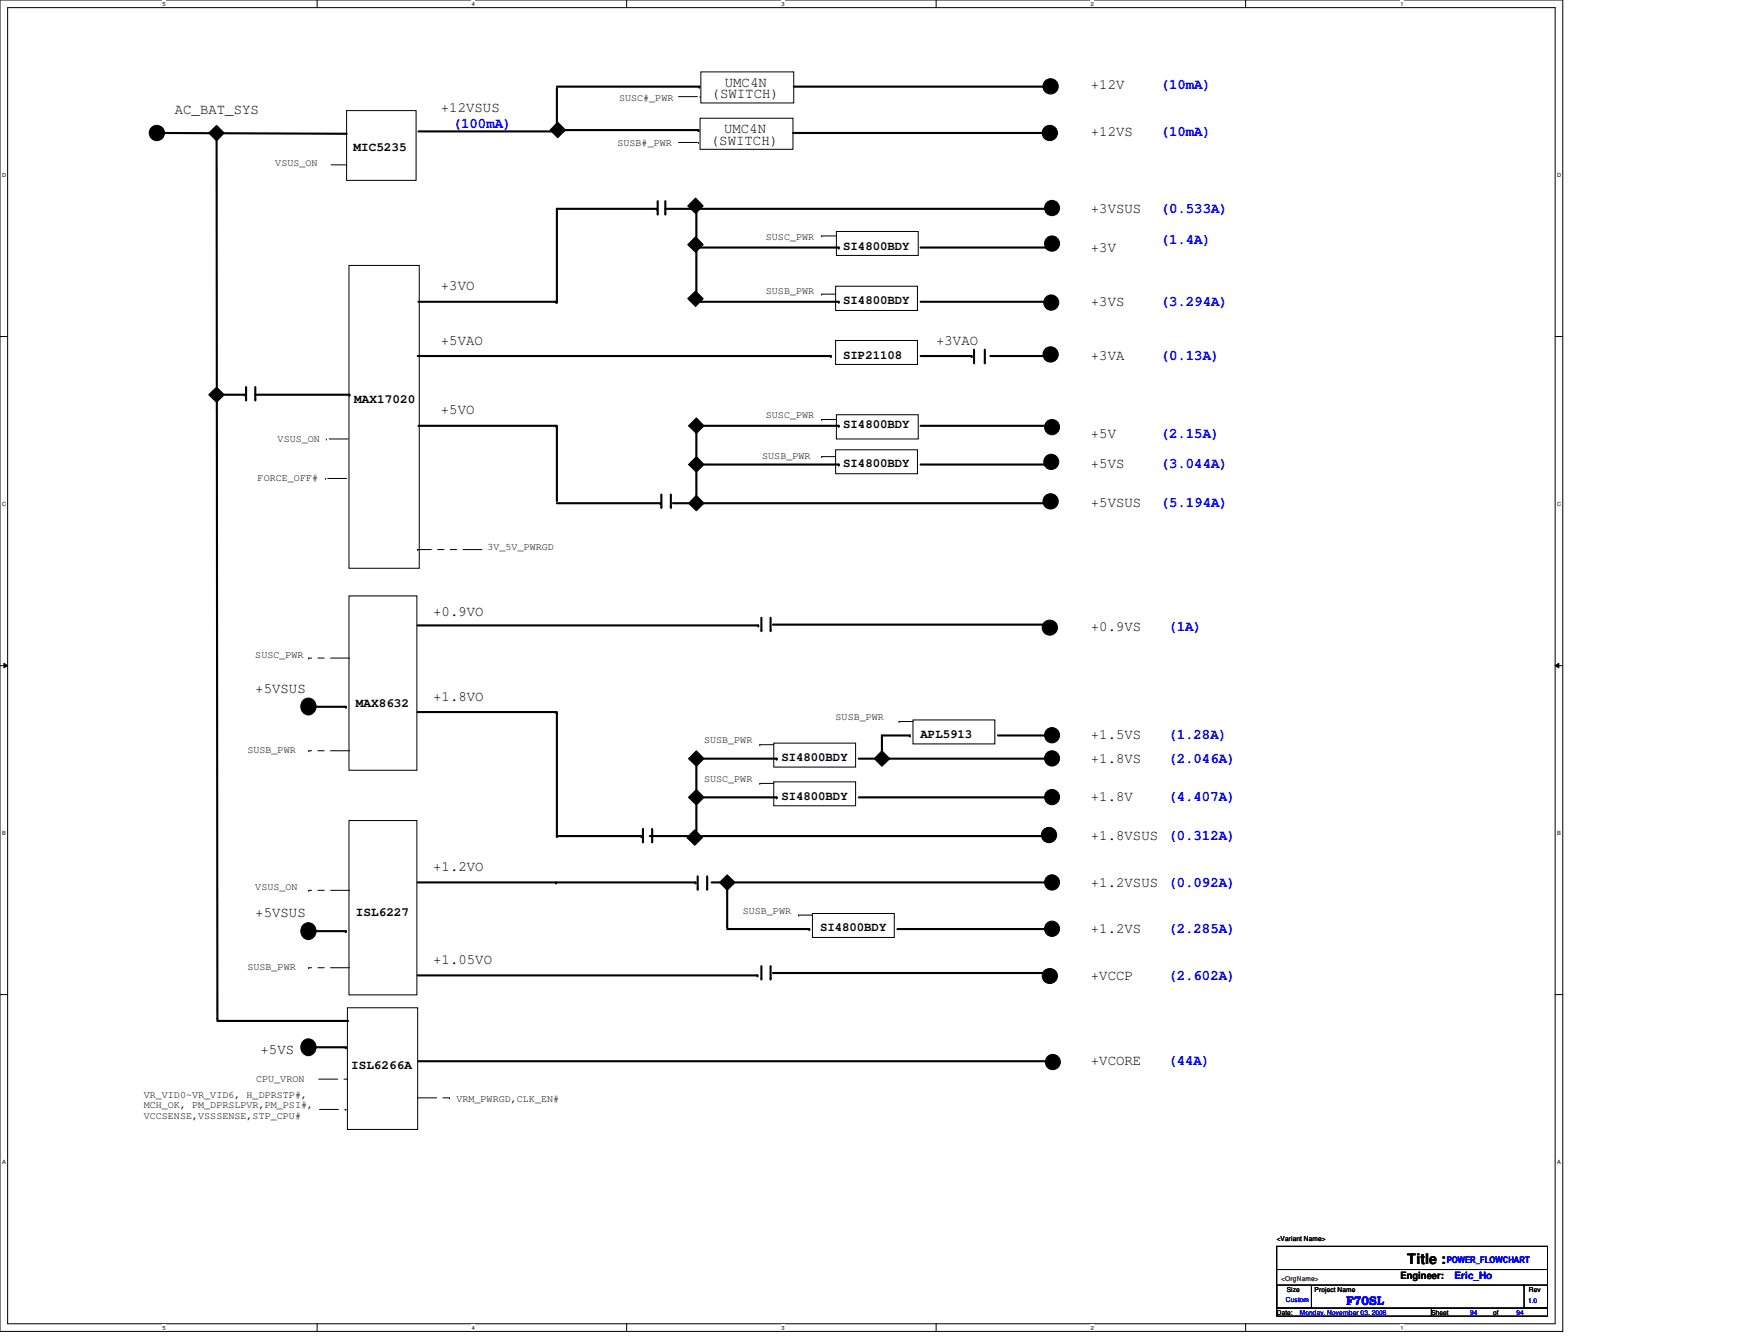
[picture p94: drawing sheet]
<svg xmlns="http://www.w3.org/2000/svg" width="279mm" height="216mm" viewBox="0 0 279 216" stroke-linecap="round" stroke-linejoin="round" font-family="sans-serif">
<defs><g id="words">
<g font-size="2.3">
<text x="114.5" y="15.8">(SWITCH)</text>
<text x="116.6" y="14">UMC4N</text>
<text x="175.5" y="14.4">+12V</text>
<text x="28.1" y="18.3">AC_BAT_SYS</text>
<text x="70.9" y="18.1">+12VSUS</text>
<text x="114.3" y="23.3">(SWITCH)</text>
<text x="116.5" y="21.4">UMC4N</text>
<text x="175.5" y="21.8">+12VS</text>
<text x="175.5" y="34.2">+3VSUS</text>
<text x="175.5" y="40.5">+3V</text>
<text x="70.9" y="46.7">+3VO</text>
<text x="175.5" y="49.2">+3VS</text>
<text x="70.9" y="55.4">+5VAO</text>
<text x="150.6" y="55.4">+3VAO</text>
<text x="175.5" y="57.9">+3VA</text>
<text x="70.9" y="66.6">+5VO</text>
<text x="175.5" y="70.4">+5V</text>
<text x="175.5" y="75.3">+5VS</text>
<text x="175.5" y="81.5">+5VSUS</text>
<text x="69.7" y="99">+0.9VO</text>
<text x="175.5" y="101.5">+0.9VS</text>
<text x="41.1" y="111.4">+5VSUS</text>
<text x="69.7" y="112.6">+1.8VO</text>
<text x="175.5" y="118.9">+1.5VS</text>
<text x="175.5" y="122.6">+1.8VS</text>
<text x="175.5" y="128.8">+1.8V</text>
<text x="175.5" y="135">+1.8VSUS (0.312A)</text>
<text x="69.7" y="140">+1.2VO</text>
<text x="175.5" y="142.5">+1.2VSUS (0.092A)</text>
<text x="41.1" y="147.5">+5VSUS</text>
<text x="175.5" y="150">+1.2VS</text>
<text x="69.7" y="155">+1.05VO</text>
<text x="175.5" y="157.5">+VCCP</text>
<text x="41.9" y="169.4">+5VS</text>
<text x="175.5" y="171.2">+VCORE</text>
<text x="226.4" y="203.2">Title :</text>
</g>
<g font-size="2.3" fill="#00f">
<text x="186.7" y="14.4">(10mA)</text>
<text x="72.8" y="20.6">(100mA)</text>
<text x="186.7" y="21.8">(10mA)</text>
<text x="186.7" y="34.2">(0.533A)</text>
<text x="186.7" y="39.2">(1.4A)</text>
<text x="186.7" y="49.2">(3.294A)</text>
<text x="186.7" y="57.9">(0.13A)</text>
<text x="186.7" y="70.4">(2.15A)</text>
<text x="186.7" y="75.3">(3.044A)</text>
<text x="186.7" y="81.5">(5.194A)</text>
<text x="187.9" y="101.5">(1A)</text>
<text x="187.9" y="118.9">(1.28A)</text>
<text x="187.9" y="122.6">(2.046A)</text>
<text x="187.9" y="128.8">(4.407A)</text>
<text x="187.9" y="150">(2.285A)</text>
<text x="187.9" y="157.5">(2.602A)</text>
<text x="187.9" y="171.2">(44A)</text>
</g>
<g font-size="2">
<text x="56.9" y="24.3">MIC5235</text>
<text x="135.6" y="40.2">SI4800BDY</text>
<text x="135.6" y="48.9">SI4800BDY</text>
<text x="135.6" y="57.7">SIP21108</text>
<text x="57" y="64.7">MAX17020</text>
<text x="135.6" y="68.8">SI4800BDY</text>
<text x="135.6" y="75.1">SI4800BDY</text>
<text x="57.2" y="113.7">MAX8632</text>
<text x="148.1" y="118.6">APL5913</text>
<text x="125.7" y="122.3">SI4800BDY</text>
<text x="125.7" y="128.6">SI4800BDY</text>
<text x="57.2" y="147.2">ISL6227</text>
<text x="131.9" y="149.7">SI4800BDY</text>
<text x="56.5" y="171.9">ISL6266A</text>
</g>
<text font-size="2" fill="#00f" x="216.5" y="209.7">F70SL</text>
<g font-size="1.6">
<text x="99.6" y="16.2">SUSC#_PWR</text>
<text x="99.3" y="23.5">SUSB#_PWR</text>
<text x="44.3" y="26.8">VSUS_ON</text>
<text x="123.2" y="38.6">SUSC_PWR</text>
<text x="123.2" y="47.3">SUSB_PWR</text>
<text x="44.7" y="71.1">VSUS_ON</text>
<text x="123.2" y="67.2">SUSC_PWR</text>
<text x="41.4" y="77.3">FORCE_OFF#</text>
<text x="122.6" y="73.8">SUSB_PWR</text>
<text x="78.4" y="88.4">3V_5V_PWRGD</text>
<text x="41.1" y="105.8">SUSC_PWR</text>
<text x="113.2" y="119.5">SUSB_PWR</text>
<text x="134.4" y="115.7">SUSB_PWR</text>
<text x="39.8" y="121.1">SUSB_PWR</text>
<text x="113.2" y="125.7">SUSC_PWR</text>
<text x="41.1" y="143.1">VSUS_ON</text>
<text x="119.5" y="146.9">SUSB_PWR</text>
<text x="39.8" y="156">SUSB_PWR</text>
<text x="41.2" y="173.9">CPU_VRON</text>
<text x="23.1" y="176.5">VR_VID0~VR_VID6, H_DPRSTP#,</text>
<text x="23.1" y="178.2">MCH_OK, PM_DPRSLPVR,PM_PSI#,</text>
<text x="23.1" y="179.9">VCCSENSE,VSSSENSE,STP_CPU#</text>
<text x="73.4" y="177.1">VRM_PWRGD,CLK_EN#</text>
<text x="225.3" y="205.6">Engineer:</text>
</g>
<text font-size="1.6" fill="#00f" x="234" y="205.6">Eric_Ho</text>
<text font-size="1.5" fill="#00f" x="232.7" y="203">POWER_FLOWCHART</text>
<g font-size="1.1">
<text x="205.4" y="199.6">&lt;Variant Name&gt;</text>
<text x="207" y="207.6">Size</text>
<text x="211.5" y="207.6">Project Name</text>
<text x="245.9" y="207.8">Rev</text>
<text x="205.4" y="211.4">Date:</text>
<text x="230.3" y="211.4">Sheet</text>
<text x="240.2" y="211.4">of</text>
</g>
<text font-size="1.1" fill="#f00" x="206.1" y="205.9">&lt;OrgName&gt;</text>
<g font-size="1.1" fill="#00f">
<text x="206.8" y="209.4">Custom</text>
<text x="245.8" y="209.5">1.0</text>
<text x="209.1" y="211.4">Monday, November 03, 2008</text>
<text x="236.5" y="211.4">94</text>
<text x="243.9" y="211.4">94</text>
</g>
<g font-size=".9">
<text x="26.1" y=".9">5</text>
<text x="75.9" y=".9">4</text>
<text x="125.7" y=".9">3</text>
<text x="175.5" y=".9">2</text>
<text x="225.3" y=".9">1</text>
<text x=".3" y="28.4">D</text>
<text x="250.5" y="28.4">D</text>
<text x=".3" y="81.3">C</text>
<text x="250.5" y="81.3">C</text>
<text x=".3" y="134.2">B</text>
<text x="250.5" y="134.2">B</text>
<text x=".3" y="187.1">A</text>
<text x="250.5" y="187.1">A</text>
<text x="26.1" y="213.7">5</text>
<text x="75.9" y="213.7">4</text>
<text x="125.7" y="213.7">3</text>
<text x="175.5" y="213.7">2</text>
<text x="225.3" y="213.7">1</text>
</g>
</g></defs>
<path d="M0 0h251.4v214h-251.4zM1.2 1.2h248.9v211.6h-248.9z" fill="none" stroke="#000" stroke-width=".16"/>
<g fill="#fff">
<path d="M26.1 .1h.5v1h-.5z"/>
<path d="M26.1 212.9h.5v1.1h-.5z"/>
</g>
<path d="M51 0v1.2M51 212.8v1.2" fill="none" stroke="#000" stroke-width=".16"/>
<g fill="#fff">
<path d="M75.9 .1h.5v1h-.5z"/>
<path d="M75.9 212.9h.5v1.1h-.5z"/>
</g>
<path d="M100.8 0v1.2M100.8 212.8v1.2" fill="none" stroke="#000" stroke-width=".16"/>
<g fill="#fff">
<path d="M125.7 .1h.5v1h-.5z"/>
<path d="M125.7 212.9h.5v1.1h-.5z"/>
</g>
<path d="M150.6 0v1.2M150.6 212.8v1.2" fill="none" stroke="#000" stroke-width=".16"/>
<g fill="#fff">
<path d="M175.5 .1h.5v1h-.5z"/>
<path d="M175.5 212.9h.5v1.1h-.5z"/>
</g>
<path d="M200.4 0v1.2M200.4 212.8v1.2" fill="none" stroke="#000" stroke-width=".16"/>
<g fill="#fff">
<path d="M225.3 .1h.5v1h-.5z"/>
<path d="M225.3 212.9h.5v1.1h-.5z"/>
<path d="M.3 27.6h.7v1.1h-.7z"/>
<path d="M250.5 27.6h.6v1.1h-.6z"/>
<path d="M.3 80.5h.7v1h-.7z"/>
<path d="M250.5 80.5h.6v1h-.6z"/>
</g>
<path d="M0 54.1h1.2M250.1 54.1h1.3" fill="none" stroke="#000" stroke-width=".16"/>
<g fill="#fff">
<path d="M.3 133.4h.6v1.1h-.6z"/>
<path d="M250.5 133.4h.6v1.1h-.6z"/>
</g>
<path d="M0 107h1.2M.6 106.6l.6 .4-.6 .4zM250.1 107l.6-.4v.8zM250.1 107h1.3" fill="none" stroke="#000" stroke-width=".16"/>
<path d="M.6 106.6l.6 .4-.6 .4zM250.1 107l.6-.4v.8z" fill="#000"/>
<g fill="#fff">
<path d="M.3 186.3h.6v1h-.6z"/>
<path d="M250.5 186.3h.5v1h-.5z"/>
</g>
<g fill="none" stroke="#000" stroke-width=".16">
<path d="M55.8 17.8h11.1v11.2h-11.1zM89.7 19.6l1.3 1.3-1.3 1.2-1.2-1.2zM112.6 19h15v5h-15zM112.7 11.6h15v5h-15zM33.6 21.4l1.2-1.2 1.3 1.2-1.3 1.2zM110.6 33.1l1.3-1.3 1.2 1.3-1.2 1.2zM111.9 38.1l1.2 1.2-1.2 1.3-1.3-1.3zM134.5 37.2h13.2v3.9h-13.2zM56.1 42.7h11.3v48.7h-11.3zM110.6 48l1.3-1.2 1.2 1.2-1.2 1.3zM134.4 46h13.2v3.9h-13.2zM134.4 54.7h13.2v3.9h-13.2z"/>
<path d="M33.6 63.5l1.2-1.3 1.3 1.3-1.3 1.2zM112 67.2l1.2 1.3-1.2 1.2-1.3-1.2zM112 73.4l1.2 1.3-1.2 1.2-1.3-1.2zM112 79.6l1.2 1.3-1.2 1.2-1.3-1.2zM134.4 72.3h13.2v3.9h-13.2zM134.5 66.7h13.2v3.9h-13.2zM56.1 95.8h11v28h-11zM48.9 112.5a1.29 1.29 0 0 1 1.9 1.1 1.29 1.29 0 0 1-1.9 1.1 1.47 1.47 0 0 1 0-2.2zM124.5 119.5h13.1v3.8h-13.1zM146.9 115.7h13.1v3.9h-13.1zM56.1 131.9h11v28h-11zM110.7 128.2l1.3-1.3 1.2 1.3-1.2 1.2z"/>
<path d="M111.8 133.4l1.2 1.3-1.2 1.2-1.3-1.2zM112 120.7l1.2 1.3-1.2 1.2-1.3-1.2zM124.5 125.7h13.1v3.8h-13.1zM141.9 120.7l1.2 1.3-1.2 1.2-1.3-1.2zM0 159.9h1.2M48.9 148.6a1.29 1.29 0 0 1 1.9 1.1 1.29 1.29 0 0 1-1.9 1.1 1.47 1.47 0 0 1 0-2.2zM117 140.6l1.2 1.3-1.2 1.2-1.3-1.2zM130.7 146.9h13.1v3.8h-13.1zM250.1 159.9h1.3M48.9 167.3a1.29 1.29 0 0 1 1.9 1.1 1.29 1.29 0 0 1-1.9 1 1.47 1.47 0 0 1 0-2.1zM55.9 162h11.3v19.6h-11.3zM205.4 200.4h43.5v9.9h-43.5z"/>
<path d="M205.4 206.6h5.5v3.7h-5.5zM205.4 210.3h24.9v1.3h-24.9zM205.4 204.1h43.5M211.1 206.6h34.1M230.3 210.3h18.6v1.3h-18.6zM245.2 206.6h3.7v3.7h-3.7zM245.2 206.6h.1M248.9 204.1h.1"/>
<circle cx="169" cy="13.9" r="1.23"/>
<circle cx="25.2" cy="21.4" r="1.23"/>
<circle cx="168.9" cy="21.4" r="1.23"/>
<circle cx="169.2" cy="39.2" r="1.22"/>
<circle cx="169.2" cy="33.4" r="1.22"/>
<circle cx="169" cy="57" r="1.23"/>
<circle cx="169.1" cy="48.6" r="1.22"/>
<circle cx="169.1" cy="74.2" r="1.22"/>
<circle cx="169.2" cy="68.7" r="1.22"/>
<circle cx="169" cy="80.6" r="1.23"/>
<circle cx="168.9" cy="100.9" r="1.22"/>
<circle cx="169.2" cy="118.2" r="1.22"/>
<circle cx="168.7" cy="134.2" r="1.23"/>
<circle cx="169.2" cy="128.1" r="1.22"/>
<circle cx="169.2" cy="121.9" r="1.22"/>
<circle cx="168.9" cy="156.9" r="1.22"/>
<circle cx="169.2" cy="141.9" r="1.22"/>
<circle cx="169.2" cy="149.3" r="1.22"/>
<circle cx="169.3" cy="170.7" r="1.22"/>
</g>
<g fill="none" stroke="#000" stroke-width=".16" stroke-dasharray="3 1 1 1 1 1">
<path d="M109.1 15.5h3.5M112.6 15.5h.1M53.3 26.5h2.5M55.8 26.5h.1M109.1 22.9h3.3M112.4 22.9h.1M132.2 37.9h.1M134.4 37.9h-2.2M132.2 47.3h.1M134.4 47.3h-2.2M52.4 76.9h.1M52.5 70.6h.1"/>
<path d="M55.8 76.9h-3.4M56 70.6h-3.5M132.2 73.4h.1M132.2 67.4h.1M134.4 73.4h-2.2M134.4 67.4h-2.2M67.2 88.3h.1M77.5 88.3h-10.3M49.7 105.8h.1M56.2 105.8h-6.5M122.2 119.7h.1M124.5 119.7h-2.3"/>
<path d="M144.6 116h.1M146.9 116h-2.3M49.7 120.7h.1M56.2 120.7h-6.5M122.2 125.9h.1M124.5 125.9h-2.3M49.7 143.1h.1M49.7 155.6h.1M56.2 143.1h-6.5M56.2 155.6h-6.5M128.4 147.1h.1M130.7 147.1h-2.3"/>
<path d="M51.3 173.5h4.6M51.4 178.4h4.2M55.6 178.4h.1M55.9 173.5h.1M67.2 176.5h5.1M72.3 176.5h.1"/>
</g>
<g fill="#000">
<path d="M89.7 19.6l1.3 1.3-1.3 1.2-1.2-1.2z" fill-rule="evenodd"/>
<path d="M33.6 21.4l1.2-1.2 1.3 1.2-1.3 1.2z" fill-rule="evenodd"/>
<path d="M111.9 38.1l1.2 1.2-1.2 1.3-1.3-1.3z" fill-rule="evenodd"/>
<path d="M110.6 33.1l1.3-1.3 1.2 1.3-1.2 1.2z" fill-rule="evenodd"/>
<path d="M110.6 48l1.3-1.2 1.2 1.2-1.2 1.3z" fill-rule="evenodd"/>
<path d="M33.6 63.5l1.2-1.3 1.3 1.3-1.3 1.2z" fill-rule="evenodd"/>
<path d="M112 67.2l1.2 1.3-1.2 1.2-1.3-1.2z" fill-rule="evenodd"/>
<path d="M112 73.4l1.2 1.3-1.2 1.2-1.3-1.2z" fill-rule="evenodd"/>
<path d="M112 79.6l1.2 1.3-1.2 1.2-1.3-1.2z" fill-rule="evenodd"/>
<path d="M48.9 112.5a1.29 1.29 0 0 1 1.9 1.1 1.29 1.29 0 0 1-1.9 1.1 1.47 1.47 0 0 1 0-2.2z" fill-rule="evenodd"/>
<path d="M111.8 133.4l1.2 1.3-1.2 1.2-1.3-1.2z" fill-rule="evenodd"/>
<path d="M112 120.7l1.2 1.3-1.2 1.2-1.3-1.2z" fill-rule="evenodd"/>
<path d="M110.7 128.2l1.3-1.3 1.2 1.3-1.2 1.2z" fill-rule="evenodd"/>
<path d="M141.9 120.7l1.2 1.3-1.2 1.2-1.3-1.2z" fill-rule="evenodd"/>
<path d="M48.9 148.6a1.29 1.29 0 0 1 1.9 1.1 1.29 1.29 0 0 1-1.9 1.1 1.47 1.47 0 0 1 0-2.2z" fill-rule="evenodd"/>
<path d="M117 140.6l1.2 1.3-1.2 1.2-1.3-1.2z" fill-rule="evenodd"/>
<path d="M48.9 167.3a1.29 1.29 0 0 1 1.9 1.1 1.29 1.29 0 0 1-1.9 1 1.47 1.47 0 0 1 0-2.1z" fill-rule="evenodd"/>
<circle cx="169" cy="13.9" r="1.23"/>
<circle cx="25.2" cy="21.4" r="1.23"/>
<circle cx="168.9" cy="21.4" r="1.23"/>
<circle cx="169.2" cy="39.2" r="1.22"/>
<circle cx="169.2" cy="33.4" r="1.22"/>
<circle cx="169" cy="57" r="1.23"/>
<circle cx="169.1" cy="48.6" r="1.22"/>
<circle cx="169.1" cy="74.2" r="1.22"/>
<circle cx="169.2" cy="68.7" r="1.22"/>
<circle cx="169" cy="80.6" r="1.23"/>
<circle cx="168.9" cy="100.9" r="1.22"/>
<circle cx="169.2" cy="118.2" r="1.22"/>
<circle cx="168.7" cy="134.2" r="1.23"/>
<circle cx="169.2" cy="128.1" r="1.22"/>
<circle cx="169.2" cy="121.9" r="1.22"/>
<circle cx="168.9" cy="156.9" r="1.22"/>
<circle cx="169.2" cy="141.9" r="1.22"/>
<circle cx="169.2" cy="149.3" r="1.22"/>
<circle cx="169.3" cy="170.7" r="1.22"/>
</g>
<g fill="none" stroke="#000" stroke-width=".34">
<path d="M89.6 14.2v6.2M89.6 13.9h22.9M127.7 13.9h40.2M25.7 21.4l30.1 .1M34.8 21.1l.2 142.7M67.3 21.1h22.2M89.8 20.9h22.6M105.7 33.6h-16.1v14.9M105.8 32.3v2M107 33.6h62.1M107 32.3v2M112 39.8h22.9"/>
<path d="M112 33.1v15.4h22.9M127.6 21.4h40.2M148.1 39.8h20.3M67.2 57.2h66.4M67.3 48.5h22.2M148.1 57.2h8.2M148.1 48.5h20.3M156.7 56.2v2.1M158.4 56.2v2.1M159.3 57.2h8.8M35.5 63.5h4M39.6 62.2v2"/>
<path d="M41.1 62.2v2M41.1 63.5h15.1M67.3 68.5h22.2M89.6 68.5v11.9M106.4 79.5v2M107.9 79.5v2M112 74.7h22.9M134.9 68.5h-22.9v12.9M148.1 68.5h20.3M148.1 74.7h20.3M89.6 80.9h16.7M108.2 80.9h60.3"/>
<path d="M122.5 99.3v2M124 99.3v2M50.9 113.6h4.7M67.2 100.5h54.8M67.2 114.5h22.3M89.6 114.5v19.9h13.6M124.3 100.4h43.6M146.3 118.2h-4.4v3.4M160.5 118.2h8M103.4 133.3v2M104.5 134.4h64M104.9 133.3v2"/>
<path d="M112 128.2h12.9M124.9 122h-12.9v12.9M138.1 128.2h30.3M138.1 122h30.3M50.9 149.7h4.7M67.2 141.9h22.3M67.2 156.8h54.6M89.6 141.9h22.3M112.2 140.9v2M113.7 140.9v2M114.5 141.9h55.3M117 149.4h13.2"/>
<path d="M117 141.9v7.1M122.5 155.3v2M124 155.3v2M124.3 156.4h43.6M144.4 149.4h24M35 164.1h21M50.9 168.4h4.7M67.3 170.6h101.9"/>
</g>
<g fill="#000">
<circle cx="112.5" cy="13.9" r=".17"/>
<circle cx="167.9" cy="13.9" r=".17"/>
<circle cx="89.5" cy="21.1" r=".17"/>
<circle cx="105.7" cy="33.6" r=".17"/>
<circle cx="105.8" cy="34.3" r=".17"/>
<circle cx="107" cy="34.3" r=".17"/>
<circle cx="112.4" cy="20.9" r=".17"/>
<circle cx="134.9" cy="39.8" r=".17"/>
<circle cx="167.8" cy="21.4" r=".17"/>
<circle cx="168.4" cy="39.8" r=".17"/>
<circle cx="169.1" cy="33.6" r=".17"/>
<circle cx="89.5" cy="48.5" r=".17"/>
<circle cx="89.6" cy="48.5" r=".17"/>
<circle cx="112" cy="48.5" r=".17"/>
<circle cx="133.6" cy="57.2" r=".17"/>
<circle cx="134.9" cy="48.5" r=".17"/>
<circle cx="156.3" cy="57.2" r=".17"/>
<circle cx="156.7" cy="58.3" r=".17"/>
<circle cx="158.4" cy="58.3" r=".17"/>
<circle cx="168.1" cy="57.2" r=".17"/>
<circle cx="168.4" cy="48.5" r=".17"/>
<circle cx="39.5" cy="63.5" r=".17"/>
<circle cx="39.6" cy="64.2" r=".17"/>
<circle cx="41.1" cy="64.2" r=".17"/>
<circle cx="56.2" cy="63.5" r=".17"/>
<circle cx="89.5" cy="68.5" r=".17"/>
<circle cx="134.9" cy="74.7" r=".17"/>
<circle cx="134.9" cy="68.5" r=".17"/>
<circle cx="168.4" cy="68.5" r=".17"/>
<circle cx="168.4" cy="74.7" r=".17"/>
<circle cx="89.6" cy="80.4" r=".17"/>
<circle cx="106.3" cy="80.9" r=".17"/>
<circle cx="106.4" cy="81.5" r=".17"/>
<circle cx="107.9" cy="81.5" r=".17"/>
<circle cx="112" cy="81.4" r=".17"/>
<circle cx="168.5" cy="80.9" r=".17"/>
<circle cx="55.6" cy="113.6" r=".17"/>
<circle cx="89.5" cy="114.5" r=".17"/>
<circle cx="122" cy="100.5" r=".17"/>
<circle cx="122.5" cy="101.3" r=".17"/>
<circle cx="124" cy="101.3" r=".17"/>
<circle cx="146.3" cy="118.2" r=".17"/>
<circle cx="167.9" cy="100.4" r=".17"/>
<circle cx="168.5" cy="118.2" r=".17"/>
<circle cx="89.6" cy="134.4" r=".17"/>
<circle cx="103.2" cy="134.4" r=".17"/>
<circle cx="103.4" cy="135.3" r=".17"/>
<circle cx="104.9" cy="135.3" r=".17"/>
<circle cx="112" cy="134.9" r=".17"/>
<circle cx="124.9" cy="128.2" r=".17"/>
<circle cx="124.9" cy="122" r=".17"/>
<circle cx="141.9" cy="121.6" r=".17"/>
<circle cx="168.4" cy="122" r=".17"/>
<circle cx="168.4" cy="128.2" r=".17"/>
<circle cx="168.5" cy="134.4" r=".17"/>
<circle cx="55.6" cy="149.7" r=".17"/>
<circle cx="89.5" cy="141.9" r=".17"/>
<circle cx="111.9" cy="141.9" r=".17"/>
<circle cx="112.2" cy="142.9" r=".17"/>
<circle cx="113.7" cy="142.9" r=".17"/>
<circle cx="117" cy="149" r=".17"/>
<circle cx="121.8" cy="156.8" r=".17"/>
<circle cx="122.5" cy="157.3" r=".17"/>
<circle cx="124" cy="157.3" r=".17"/>
<circle cx="130.2" cy="149.4" r=".17"/>
<circle cx="167.9" cy="156.4" r=".17"/>
<circle cx="168.4" cy="149.4" r=".17"/>
<circle cx="169.8" cy="141.9" r=".17"/>
<circle cx="35" cy="163.8" r=".17"/>
<circle cx="55.6" cy="168.4" r=".17"/>
<circle cx="169.2" cy="170.6" r=".17"/>
</g>
<use href="#words"/>
</svg>
